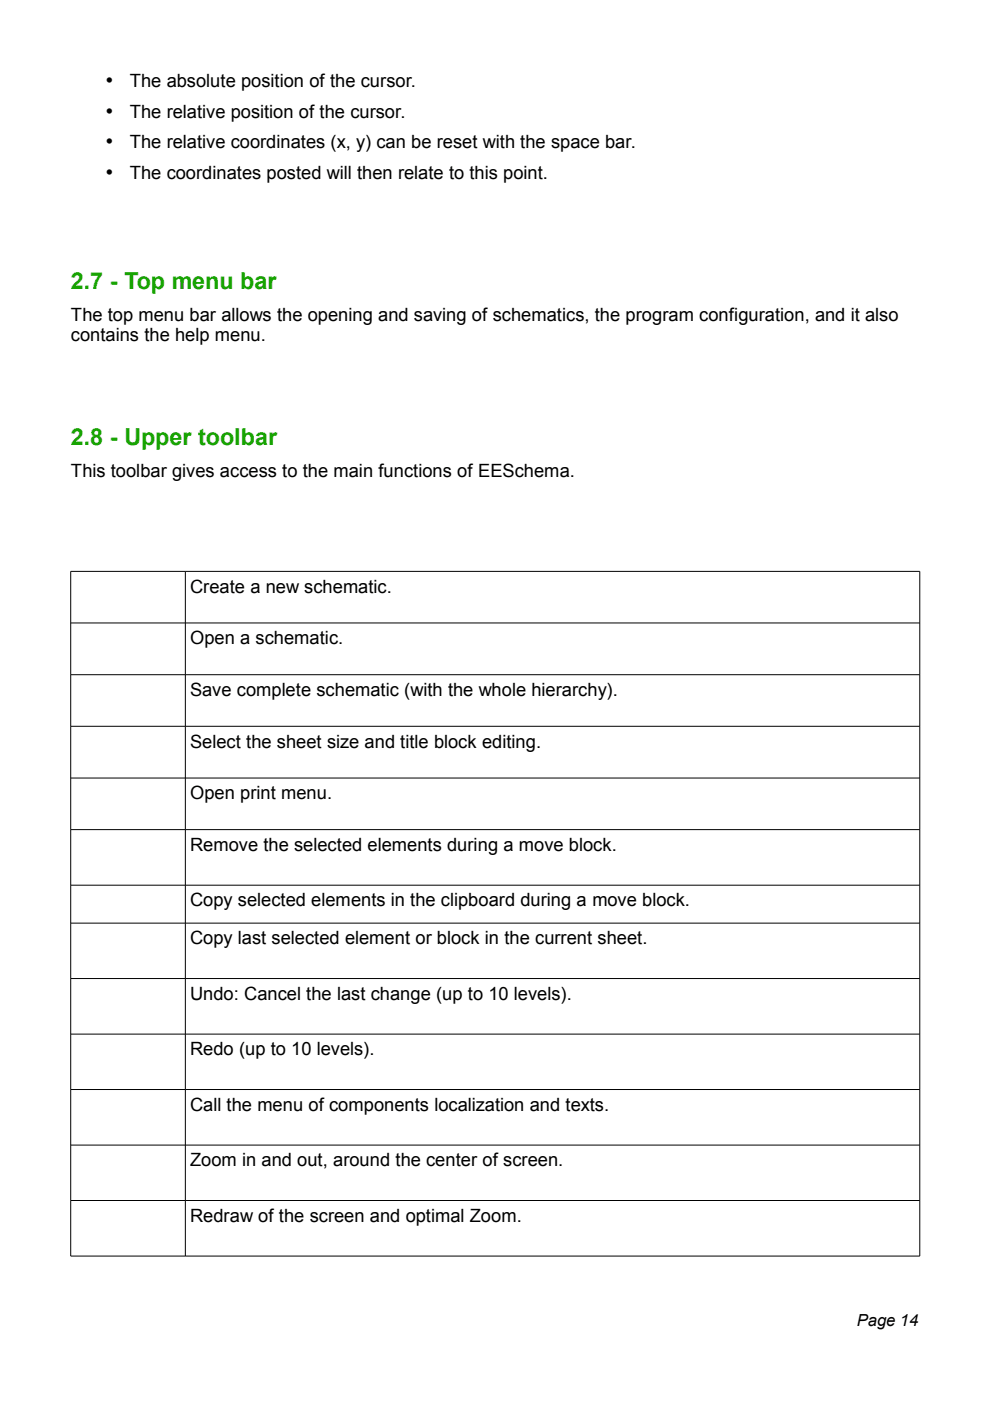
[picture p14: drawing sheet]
<svg xmlns="http://www.w3.org/2000/svg" width="210mm" height="297mm" viewBox="0 0 210 297" stroke-linecap="round" stroke-linejoin="round" font-family="sans-serif">
<defs><g id="words">
<g font-size="4.9" fill="#18a303">
<text x="15" y="61.3">2.7 - Top menu bar</text>
<text x="15" y="94.3">2.8 - Upper toolbar</text>
</g>
<g font-size="4.2">
<text x="22.5" y="18.5">•</text>
<text x="22.5" y="25">•</text>
<text x="22.5" y="31.5">•</text>
<text x="22.5" y="37.9">•</text>
</g>
<g font-size="3.9">
<text x="27.5" y="18.5">The absolute position of the cursor.</text>
<text x="27.5" y="25">The relative position of the cursor.</text>
<text x="27.5" y="31.5">The relative coordinates (x, y) can be reset with the space bar.</text>
<text x="27.5" y="37.9">The coordinates posted will then relate to this point.</text>
<text x="15" y="68">The top menu bar allows the opening and saving of schematics, the program configuration, and it also</text>
<text x="15" y="72.4">contains the help menu.</text>
<text x="15" y="101.1">This toolbar gives access to the main functions of EESchema.</text>
<text x="40.3" y="125.6">Create a new schematic.</text>
<text x="40.3" y="136.6">Open a schematic.</text>
<text x="40.3" y="147.5">Save complete schematic (with the whole hierarchy).</text>
<text x="40.3" y="158.5">Select the sheet size and title block editing.</text>
<text x="40.3" y="169.4">Open print menu.</text>
<text x="40.3" y="180.4">Remove the selected elements during a move block.</text>
<text x="40.3" y="192.2">Copy selected elements in the clipboard during a move block.</text>
<text x="40.3" y="200.2">Copy last selected element or block in the current sheet.</text>
<text x="40.3" y="212">Undo: Cancel the last change (up to 10 levels).</text>
<text x="40.3" y="223.7">Redo (up to 10 levels).</text>
<text x="40.3" y="235.5">Call the menu of components localization and texts.</text>
<text x="40.3" y="247.3">Zoom in and out, around the center of screen.</text>
<text x="40.3" y="259">Redraw of the screen and optimal Zoom.</text>
</g>
<text font-size="3.5" x="181.7" y="281.2">Page 14</text>
</g></defs>
<g fill="none" stroke="#000" stroke-width=".21">
<path d="M15 121.1h180v145.2h-180zM15 132.1h180M39.3 121.1v145.2M15 143.1h180M15 154h180M15 165h180M15 175.9h180M15 187.7h180M15 195.7h180M15 207.5h180M15 219.3h180M15 231h180"/>
<path d="M15 242.8h180M15 254.5h180"/>
</g>
<use href="#words"/>
</svg>
